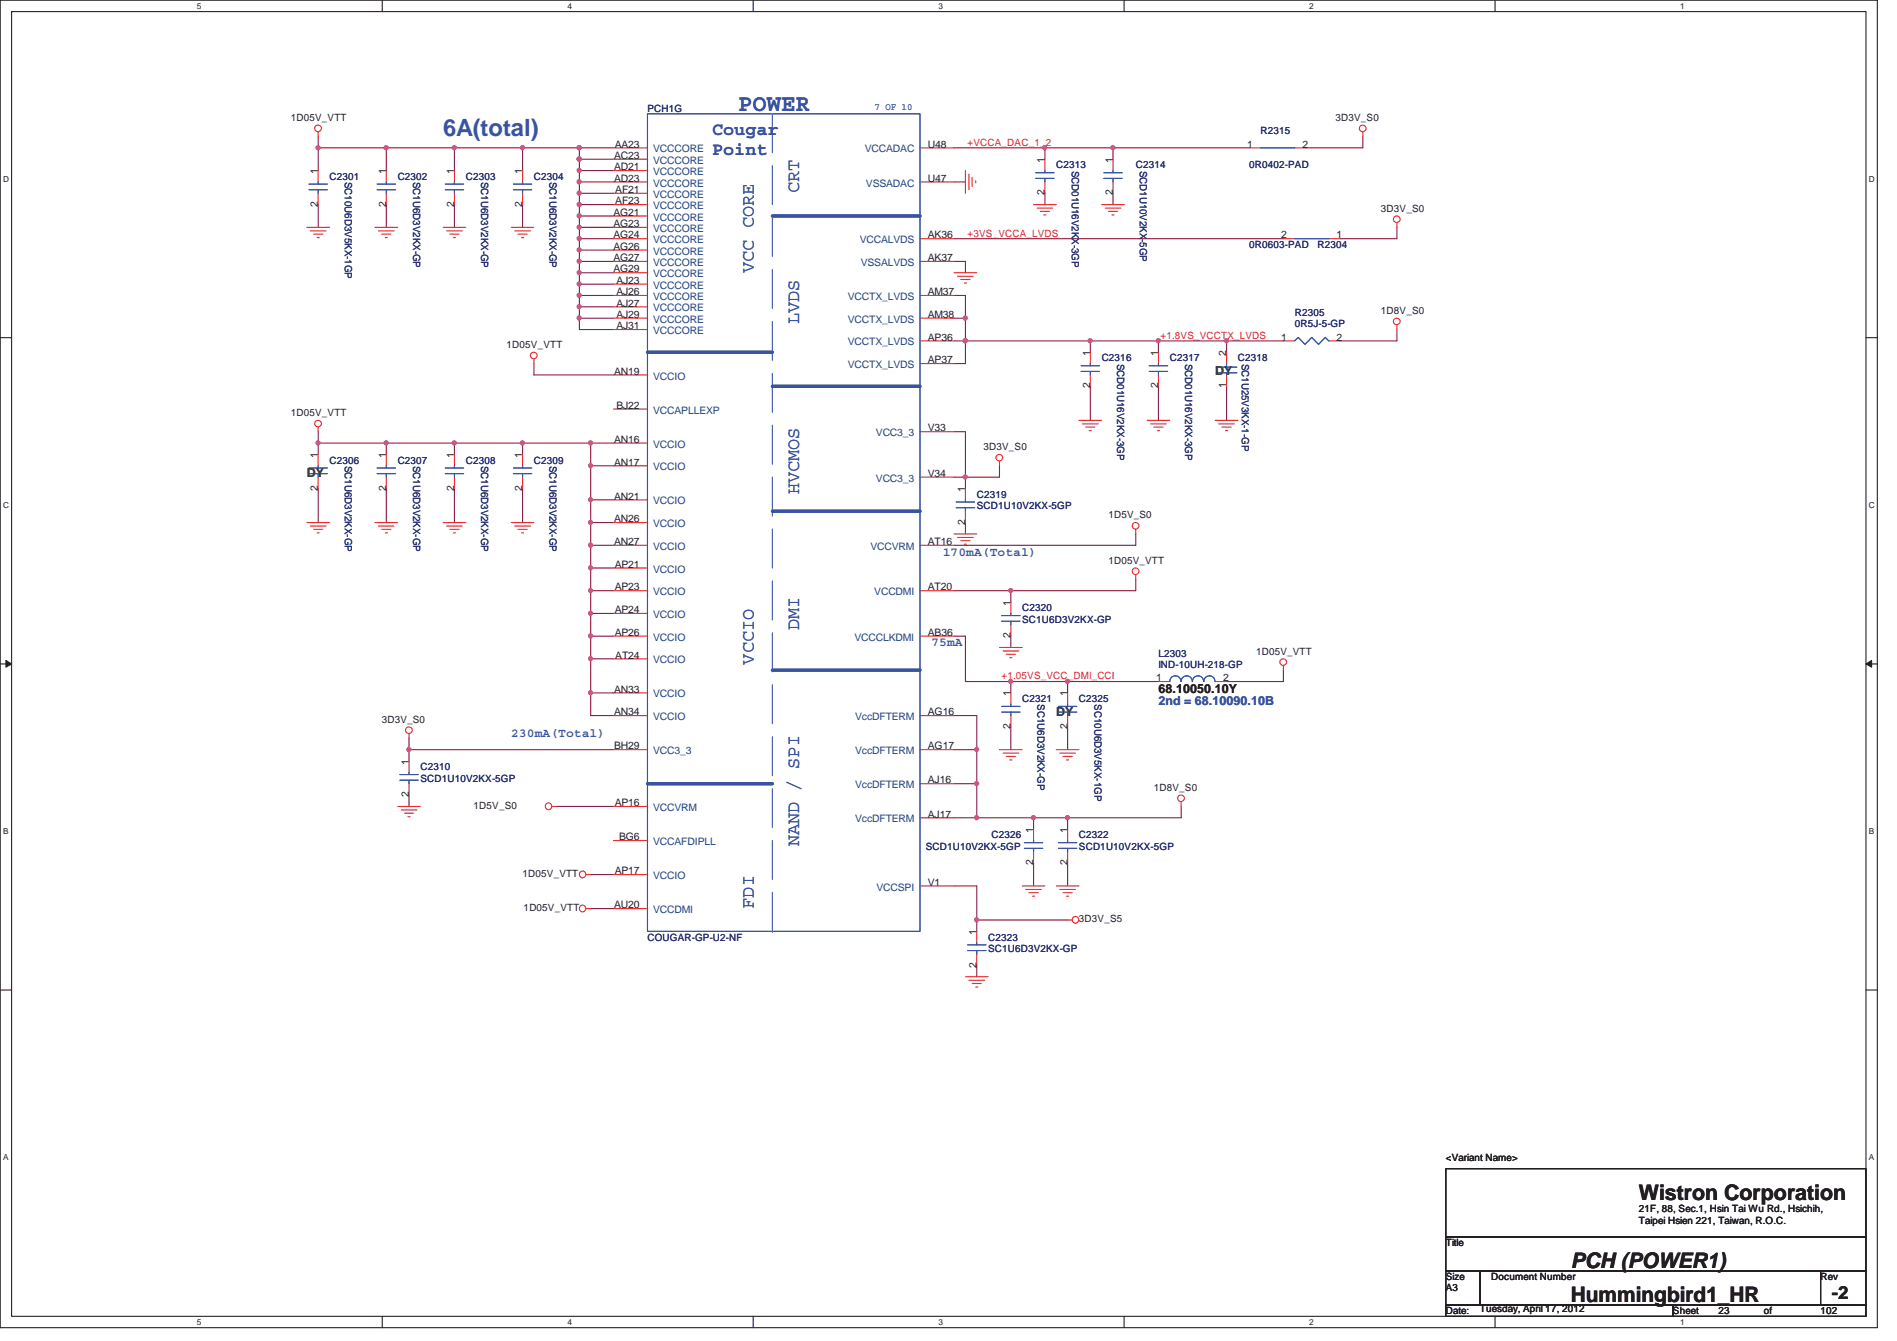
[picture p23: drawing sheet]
<svg xmlns="http://www.w3.org/2000/svg" width="297mm" height="210mm" viewBox="0 0 297 210" stroke-linecap="round" stroke-linejoin="round" font-family="sans-serif">
<defs><g id="words">
<g font-size="3.7" fill="#3953a4">
<text x="115.6" y="17.4">POWER</text>
<text x="69.4" y="21.3">6A(total)</text>
</g>
<g font-size="3.3" fill="#231f20">
<text x="256.6" y="187.9">Wistron Corporation</text>
<text x="246" y="203.9">Hummingbird1_HR</text>
<text x="246" y="198.5">PCH (POWER1)</text>
</g>
<g font-size="2.8" fill="#3953a4">
<text x="111.5" y="21.1">Cougar</text>
<text x="111.5" y="24.3">Point</text>
<text x="125.1" y="30.3" transform="rotate(-90 125.1 30.3)">CRT</text>
<text x="118" y="42.7" transform="rotate(-90 118 42.7)">VCC CORE</text>
<text x="125.1" y="50.7" transform="rotate(-90 125.1 50.7)">LVDS</text>
<text x="125.1" y="77.4" transform="rotate(-90 125.1 77.4)">HVCMOS</text>
<text x="125.1" y="98.7" transform="rotate(-90 125.1 98.7)">DMI</text>
<text x="118" y="104.1" transform="rotate(-90 118 104.1)">VCCIO</text>
<text x="125.1" y="132.5" transform="rotate(-90 125.1 132.5)">NAND / SPI</text>
<text x="118" y="142.3" transform="rotate(-90 118 142.3)">FDI</text>
</g>
<text font-size="2.8" fill="#231f20" x="286.8" y="203.4">-2</text>
<g font-size="1.9" fill="#098040">
<text x="190.3" y="58.8">DY</text>
<text x="48" y="74.8">DY</text>
<text x="165.4" y="112.1">DY</text>
</g>
<g font-size="1.9" fill="#3953a4">
<text x="147.6" y="87">170mA(Total)</text>
<text x="145.8" y="101.2">75mA</text>
<text x="181.4" y="110.3">2nd = 68.10090.10B</text>
<text x="80" y="115.4">230mA(Total)</text>
</g>
<text font-size="1.9" fill="#231f20" x="181.4" y="108.5">68.10050.10Y</text>
<g font-size="1.6" fill="#282973">
<text x="101.4" y="17.5">PCH1G</text>
<text x="197.4" y="21">R2315</text>
<text x="51.6" y="28.1">C2301</text>
<text x="54" y="28.5" transform="rotate(90 54 28.5)">SC10U6D3V5KX-1GP</text>
<text x="62.3" y="28.1">C2302</text>
<text x="64.7" y="28.5" transform="rotate(90 64.7 28.5)">SC1U6D3V2KX-GP</text>
<text x="72.9" y="28.1">C2303</text>
<text x="75.4" y="28.5" transform="rotate(90 75.4 28.5)">SC1U6D3V2KX-GP</text>
<text x="83.6" y="28.1">C2304</text>
<text x="86" y="28.5" transform="rotate(90 86 28.5)">SC1U6D3V2KX-GP</text>
<text x="165.4" y="26.4">C2313</text>
<text x="167.8" y="26.7" transform="rotate(90 167.8 26.7)">SCD01U16V2KX-3GP</text>
<text x="177.8" y="26.4">C2314</text>
<text x="178.5" y="26.7" transform="rotate(90 178.5 26.7)">SCD1U10V2KX-5GP</text>
<text x="195.6" y="26.4">0R0402-PAD</text>
<text x="195.6" y="38.8">0R0603-PAD</text>
<text x="206.3" y="38.8">R2304</text>
<text x="202.7" y="49.5">R2305</text>
<text x="202.7" y="51.3">0R5J-5-GP</text>
<text x="172.5" y="56.6">C2316</text>
<text x="174.9" y="56.9" transform="rotate(90 174.9 56.9)">SCD01U16V2KX-3GP</text>
<text x="183.2" y="56.6">C2317</text>
<text x="185.6" y="56.9" transform="rotate(90 185.6 56.9)">SCD01U16V2KX-3GP</text>
<text x="193.8" y="56.6">C2318</text>
<text x="194.5" y="56.9" transform="rotate(90 194.5 56.9)">SC1U25V3KX-1-GP</text>
<text x="51.6" y="72.6">C2306</text>
<text x="54" y="72.9" transform="rotate(90 54 72.9)">SC1U6D3V2KX-GP</text>
<text x="62.3" y="72.6">C2307</text>
<text x="64.7" y="72.9" transform="rotate(90 64.7 72.9)">SC1U6D3V2KX-GP</text>
<text x="72.9" y="72.6">C2308</text>
<text x="75.4" y="72.9" transform="rotate(90 75.4 72.9)">SC1U6D3V2KX-GP</text>
<text x="83.6" y="72.6">C2309</text>
<text x="86" y="72.9" transform="rotate(90 86 72.9)">SC1U6D3V2KX-GP</text>
<text x="152.9" y="77.9">C2319</text>
<text x="152.9" y="79.7">SCD1U10V2KX-5GP</text>
<text x="160.1" y="95.7">C2320</text>
<text x="160.1" y="97.5">SC1U6D3V2KX-GP</text>
<text x="181.4" y="102.8">L2303</text>
<text x="181.4" y="104.6">IND-10UH-218-GP</text>
<text x="160.1" y="109.9">C2321</text>
<text x="162.5" y="110.3" transform="rotate(90 162.5 110.3)">SC1U6D3V2KX-GP</text>
<text x="168.9" y="109.9">C2325</text>
<text x="171.4" y="110.3" transform="rotate(90 171.4 110.3)">SC10U6D3V5KX-1GP</text>
<text x="65.8" y="120.6">C2310</text>
<text x="65.8" y="122.4">SCD1U10V2KX-5GP</text>
<text x="155.3" y="131.3">C2326</text>
<text x="168.9" y="131.3">C2322</text>
<text x="144.9" y="133.1">SCD1U10V2KX-5GP</text>
<text x="168.9" y="133.1">SCD1U10V2KX-5GP</text>
<text x="101.4" y="147.3">COUGAR-GP-U2-NF</text>
<text x="154.7" y="147.3">C2323</text>
<text x="154.7" y="149.1">SC1U6D3V2KX-GP</text>
</g>
<text font-size="1.6" fill="#3953a4" x="136.9" y="17.3">7 OF 10</text>
<g font-size="1.6" fill="#231f20">
<text x="45.5" y="18.9">1D05V_VTT</text>
<text x="96.3" y="23.1">AA23</text>
<text x="145.3" y="23.1">U48</text>
<text x="195.3" y="23.1">1</text>
<text x="204" y="23.1">2</text>
<text x="209.1" y="18.9">3D3V_S0</text>
<text x="49.8" y="27.3" transform="rotate(-90 49.8 27.3)">1</text>
<text x="60.4" y="27.3" transform="rotate(-90 60.4 27.3)">1</text>
<text x="71.1" y="27.3" transform="rotate(-90 71.1 27.3)">1</text>
<text x="81.8" y="27.3" transform="rotate(-90 81.8 27.3)">1</text>
<text x="96.2" y="24.9">AC23</text>
<text x="96.2" y="26.7">AD21</text>
<text x="96.2" y="28.4">AD23</text>
<text x="145.3" y="28.4">U47</text>
<text x="163.6" y="25.5" transform="rotate(-90 163.6 25.5)">1</text>
<text x="174.2" y="25.5" transform="rotate(-90 174.2 25.5)">1</text>
<text x="49.8" y="32.4" transform="rotate(-90 49.8 32.4)">2</text>
<text x="60.4" y="32.4" transform="rotate(-90 60.4 32.4)">2</text>
<text x="71.1" y="32.4" transform="rotate(-90 71.1 32.4)">2</text>
<text x="81.8" y="32.4" transform="rotate(-90 81.8 32.4)">2</text>
<text x="96.1" y="33.8">AG21</text>
<text x="96.1" y="35.6">AG23</text>
<text x="96.3" y="30.2">AF21</text>
<text x="96.3" y="32">AF23</text>
<text x="163.6" y="30.6" transform="rotate(-90 163.6 30.6)">2</text>
<text x="174.2" y="30.6" transform="rotate(-90 174.2 30.6)">2</text>
<text x="216.2" y="33.1">3D3V_S0</text>
<text x="96.1" y="37.3">AG24</text>
<text x="96.1" y="39.1">AG26</text>
<text x="96.1" y="40.9">AG27</text>
<text x="145.3" y="37.3">AK36</text>
<text x="145.3" y="40.9">AK37</text>
<text x="200.6" y="37.3">2</text>
<text x="209.3" y="37.3">1</text>
<text x="96.1" y="42.7">AG29</text>
<text x="96.5" y="44.4">AJ23</text>
<text x="96.5" y="46.2">AJ26</text>
<text x="145.3" y="46.2">AM37</text>
<text x="96.5" y="48">AJ27</text>
<text x="96.5" y="49.8">AJ29</text>
<text x="96.5" y="51.6">AJ31</text>
<text x="145.3" y="49.8">AM38</text>
<text x="145.3" y="53.3">AP36</text>
<text x="200.6" y="53.3">1</text>
<text x="209.3" y="53.3">2</text>
<text x="216.2" y="49.1">1D8V_S0</text>
<text x="79.3" y="54.5">1D05V_VTT</text>
<text x="96.2" y="58.7">AN19</text>
<text x="145.3" y="56.9">AP37</text>
<text x="170.7" y="55.7" transform="rotate(-90 170.7 55.7)">1</text>
<text x="181.4" y="55.7" transform="rotate(-90 181.4 55.7)">1</text>
<text x="192" y="55.7" transform="rotate(-90 192 55.7)">2</text>
<text x="45.5" y="65.1">1D05V_VTT</text>
<text x="96.5" y="64">BJ22</text>
<text x="170.7" y="60.8" transform="rotate(-90 170.7 60.8)">2</text>
<text x="181.4" y="60.8" transform="rotate(-90 181.4 60.8)">2</text>
<text x="192" y="60.8" transform="rotate(-90 192 60.8)">1</text>
<text x="49.8" y="71.7" transform="rotate(-90 49.8 71.7)">1</text>
<text x="60.4" y="71.7" transform="rotate(-90 60.4 71.7)">1</text>
<text x="71.1" y="71.7" transform="rotate(-90 71.1 71.7)">1</text>
<text x="81.8" y="71.7" transform="rotate(-90 81.8 71.7)">1</text>
<text x="96.2" y="69.3">AN16</text>
<text x="145.3" y="67.6">V33</text>
<text x="154" y="70.5">3D3V_S0</text>
<text x="49.8" y="76.8" transform="rotate(-90 49.8 76.8)">2</text>
<text x="60.4" y="76.8" transform="rotate(-90 60.4 76.8)">2</text>
<text x="71.1" y="76.8" transform="rotate(-90 71.1 76.8)">2</text>
<text x="81.8" y="76.8" transform="rotate(-90 81.8 76.8)">2</text>
<text x="96.2" y="72.9">AN17</text>
<text x="145.3" y="74.7">V34</text>
<text x="151.1" y="77" transform="rotate(-90 151.1 77)">1</text>
<text x="96.2" y="78.2">AN21</text>
<text x="96.2" y="81.8">AN26</text>
<text x="151.1" y="82.2" transform="rotate(-90 151.1 82.2)">2</text>
<text x="173.6" y="81.1">1D5V_S0</text>
<text x="96.2" y="85.3">AN27</text>
<text x="96.3" y="88.9">AP21</text>
<text x="145.3" y="85.3">AT16</text>
<text x="173.6" y="88.3">1D05V_VTT</text>
<text x="96.3" y="92.5">AP23</text>
<text x="145.3" y="92.5">AT20</text>
<text x="158.2" y="94.8" transform="rotate(-90 158.2 94.8)">1</text>
<text x="96.3" y="99.6">AP26</text>
<text x="96.3" y="96">AP24</text>
<text x="145.3" y="99.6">AB36</text>
<text x="158.2" y="99.9" transform="rotate(-90 158.2 99.9)">2</text>
<text x="96.3" y="103.1">AT24</text>
<text x="181.1" y="106.7">1</text>
<text x="191.5" y="106.7">2</text>
<text x="196.7" y="102.5">1D05V_VTT</text>
<text x="59.8" y="113.2">3D3V_S0</text>
<text x="96.2" y="108.5">AN33</text>
<text x="96.2" y="112">AN34</text>
<text x="145.3" y="112">AG16</text>
<text x="158.2" y="109" transform="rotate(-90 158.2 109)">1</text>
<text x="167.1" y="109" transform="rotate(-90 167.1 109)">1</text>
<text x="64" y="119.7" transform="rotate(-90 64 119.7)">1</text>
<text x="96.2" y="117.3">BH29</text>
<text x="145.3" y="117.3">AG17</text>
<text x="158.2" y="114.2" transform="rotate(-90 158.2 114.2)">2</text>
<text x="167.1" y="114.2" transform="rotate(-90 167.1 114.2)">2</text>
<text x="64" y="124.8" transform="rotate(-90 64 124.8)">2</text>
<text x="145.3" y="122.7">AJ16</text>
<text x="180.7" y="123.8">1D8V_S0</text>
<text x="74.2" y="126.7">1D5V_S0</text>
<text x="96.3" y="126.2">AP16</text>
<text x="96.9" y="131.6">BG6</text>
<text x="145.3" y="128">AJ17</text>
<text x="161.8" y="130.4" transform="rotate(-90 161.8 130.4)">1</text>
<text x="167.1" y="130.4" transform="rotate(-90 167.1 130.4)">1</text>
<text x="81.8" y="137.3">1D05V_VTT</text>
<text x="96.3" y="136.9">AP17</text>
<text x="161.8" y="135.5" transform="rotate(-90 161.8 135.5)">2</text>
<text x="167.1" y="135.5" transform="rotate(-90 167.1 135.5)">2</text>
<text x="82" y="142.7">1D05V_VTT</text>
<text x="96.2" y="142.2">AU20</text>
<text x="145.3" y="138.7">V1</text>
<text x="152.9" y="146.4" transform="rotate(-90 152.9 146.4)">1</text>
<text x="168.9" y="144.4">3D3V_S5</text>
<text x="152.9" y="151.5" transform="rotate(-90 152.9 151.5)">2</text>
<text x="226.4" y="181.8">&lt;Variant Name&gt;</text>
<text x="256.6" y="189.8">21F, 88, Sec.1, Hsin Tai Wu Rd., Hsichih,</text>
<text x="256.6" y="191.6">Taipei Hsien 221, Taiwan, R.O.C.</text>
<text x="226.4" y="195.1">Title</text>
<text x="226.4" y="200.4">Size</text>
<text x="226.4" y="202.2">A3</text>
<text x="233.5" y="200.4">Document Number</text>
<text x="285.1" y="200.4">Rev</text>
<text x="226.4" y="205.8">Date:</text>
<text x="231.7" y="205.4">Tuesday, April 17, 2012</text>
<text x="262" y="205.8">Sheet</text>
<text x="269.1" y="205.8">23</text>
<text x="276.2" y="205.8">of</text>
<text x="285.1" y="205.8">102</text>
</g>
<g font-size="1.6" fill="#1d437e">
<text x="102.3" y="23.9">VCCCORE</text>
<text x="135.4" y="23.9">VCCADAC</text>
<text x="102.3" y="25.7">VCCCORE</text>
<text x="102.3" y="27.4">VCCCORE</text>
<text x="102.3" y="29.2">VCCCORE</text>
<text x="135.6" y="29.2">VSSADAC</text>
<text x="102.3" y="31">VCCCORE</text>
<text x="102.3" y="32.8">VCCCORE</text>
<text x="102.3" y="34.5">VCCCORE</text>
<text x="102.3" y="36.3">VCCCORE</text>
<text x="102.3" y="38.1">VCCCORE</text>
<text x="102.3" y="39.9">VCCCORE</text>
<text x="102.3" y="41.7">VCCCORE</text>
<text x="134.6" y="38.1">VCCALVDS</text>
<text x="134.8" y="41.7">VSSALVDS</text>
<text x="102.3" y="43.4">VCCCORE</text>
<text x="102.3" y="45.2">VCCCORE</text>
<text x="102.3" y="47">VCCCORE</text>
<text x="132.8" y="47">VCCTX_LVDS</text>
<text x="102.3" y="48.8">VCCCORE</text>
<text x="102.3" y="50.5">VCCCORE</text>
<text x="102.3" y="52.3">VCCCORE</text>
<text x="132.8" y="50.5">VCCTX_LVDS</text>
<text x="102.3" y="59.4">VCCIO</text>
<text x="132.8" y="57.7">VCCTX_LVDS</text>
<text x="132.8" y="54.1">VCCTX_LVDS</text>
<text x="102.3" y="64.8">VCCAPLLEXP</text>
<text x="102.3" y="70.1">VCCIO</text>
<text x="137.2" y="68.3">VCC3_3</text>
<text x="102.3" y="73.7">VCCIO</text>
<text x="137.2" y="75.4">VCC3_3</text>
<text x="102.3" y="79">VCCIO</text>
<text x="102.3" y="82.5">VCCIO</text>
<text x="102.3" y="86.1">VCCIO</text>
<text x="102.3" y="89.7">VCCIO</text>
<text x="136.3" y="86.1">VCCVRM</text>
<text x="102.3" y="93.2">VCCIO</text>
<text x="136.9" y="93.2">VCCDMI</text>
<text x="102.3" y="100.3">VCCIO</text>
<text x="102.3" y="96.8">VCCIO</text>
<text x="133.8" y="100.3">VCCCLKDMI</text>
<text x="102.3" y="103.9">VCCIO</text>
<text x="102.3" y="109.2">VCCIO</text>
<text x="102.3" y="112.8">VCCIO</text>
<text x="133.9" y="112.8">VccDFTERM</text>
<text x="102.3" y="118.1">VCC3_3</text>
<text x="133.9" y="118.1">VccDFTERM</text>
<text x="133.9" y="123.4">VccDFTERM</text>
<text x="102.3" y="127">VCCVRM</text>
<text x="133.9" y="128.8">VccDFTERM</text>
<text x="102.3" y="132.3">VCCAFDIPLL</text>
<text x="102.3" y="137.7">VCCIO</text>
<text x="102.3" y="143">VCCDMI</text>
<text x="137.2" y="139.4">VCCSPI</text>
</g>
<g font-size="1.6" fill="#ed2024">
<text x="151.5" y="22.8">+VCCA_DAC_1_2</text>
<text x="151.5" y="37">+3VS_VCCA_LVDS</text>
<text x="181.7" y="53">+1.8VS_VCCTX_LVDS</text>
<text x="156.8" y="106.4">+1.05VS_VCC_DMI_CCI</text>
</g>
<g font-size="1.3" fill="#231f20">
<text x="30.8" y="1.4">5</text>
<text x="88.9" y="1.4">4</text>
<text x="146.9" y="1.4">3</text>
<text x="205" y="1.4">2</text>
<text x="263.1" y="1.4">1</text>
<text x=".5" y="28.5">D</text>
<text x="292.6" y="28.5">D</text>
<text x=".5" y="79.5">C</text>
<text x="292.6" y="79.5">C</text>
<text x=".5" y="130.6">B</text>
<text x="292.6" y="130.6">B</text>
<text x=".5" y="181.7">A</text>
<text x="292.6" y="181.7">A</text>
<text x="30.8" y="207.4">5</text>
<text x="88.9" y="207.4">4</text>
<text x="146.9" y="207.4">3</text>
<text x="205" y="207.4">2</text>
<text x="263.1" y="207.4">1</text>
</g>
</g></defs>
<path d="M0 0h294v207.9h-294zM1.8 1.8h290.4v204.3h-290.4z" fill="none" stroke="#231f20" stroke-width=".17"/>
<g fill="#fff">
<path d="M30.8 .2h.7v1.4h-.7z"/>
<path d="M30.8 206.3h.7v1.4h-.7z"/>
</g>
<path d="M59.9 0v1.8M59.9 206.1v1.8" fill="none" stroke="#231f20" stroke-width=".17"/>
<g fill="#fff">
<path d="M88.9 .2h.6v1.4h-.6z"/>
<path d="M88.9 206.3h.6v1.4h-.6z"/>
</g>
<path d="M117.9 0v1.8M117.9 206.1v1.8" fill="none" stroke="#231f20" stroke-width=".17"/>
<g fill="#fff">
<path d="M146.9 .2h.7v1.4h-.7z"/>
<path d="M146.9 206.3h.7v1.4h-.7z"/>
</g>
<path d="M176 0v1.8M176 206.1v1.8" fill="none" stroke="#231f20" stroke-width=".17"/>
<g fill="#fff">
<path d="M205 .2h.7v1.4h-.7z"/>
<path d="M205 206.3h.7v1.4h-.7z"/>
</g>
<path d="M234.1 0v1.8M234.1 206.1v1.8" fill="none" stroke="#231f20" stroke-width=".17"/>
<g fill="#fff">
<path d="M263.1 .2h.7v1.4h-.7z"/>
<path d="M263.1 206.3h.7v1.4h-.7z"/>
<path d="M.5 27.3h.9v1.4h-.9z"/>
<path d="M292.6 27.3h.9v1.4h-.9z"/>
<path d="M.5 78.4h.9v1.4h-.9z"/>
<path d="M292.6 78.4h.9v1.4h-.9z"/>
</g>
<path d="M0 52.9h1.8M292.2 52.9h1.8" fill="none" stroke="#231f20" stroke-width=".17"/>
<g fill="#fff">
<path d="M.5 129.5h.8v1.4h-.8z"/>
<path d="M292.6 129.5h.9v1.4h-.9z"/>
</g>
<path d="M0 104h1.8M292.2 104h1.8" fill="none" stroke="#231f20" stroke-width=".17"/>
<path d="M.9 103.4l.9 .6-.9 .5z" fill="#231f20"/>
<path d="M.9 103.4l.9 .6-.9 .5z" fill="none" stroke="#231f20" stroke-width=".16"/>
<path d="M292.2 104l.9-.6v1.1z" fill="#231f20"/>
<path d="M292.2 104l.9-.6v1.1z" fill="none" stroke="#231f20" stroke-width=".16"/>
<g fill="#fff">
<path d="M.5 180.5h.8v1.4h-.8z"/>
<path d="M292.6 180.5h.9v1.4h-.9z"/>
</g>
<path d="M0 155h1.8M292.2 155h1.8" fill="none" stroke="#231f20" stroke-width=".17"/>
<path d="M163.6 23.2h10.7M90.7 49.8v1.8h5.4M151.2 46.3v3.5M149.4 122.7h3.5" fill="none" stroke="#7f1442" stroke-width=".17"/>
<circle cx="174.3" cy="23.1" r=".32" fill="#b9529f"/>
<circle cx="174.3" cy="23.1" r=".32" fill="none" stroke="#b9529f" stroke-width=".17"/>
<circle cx="163.6" cy="23.1" r=".32" fill="#b9529f"/>
<circle cx="163.6" cy="23.1" r=".32" fill="none" stroke="#b9529f" stroke-width=".17"/>
<path d="M151.2 40.9v1.8M152.9 117.4v5.3" fill="none" stroke="#7f1442" stroke-width=".17"/>
<circle cx="152.9" cy="117.4" r=".32" fill="#b9529f"/>
<circle cx="152.9" cy="117.4" r=".32" fill="none" stroke="#b9529f" stroke-width=".17"/>
<path d="M163.6 23.2v1.7M149.4 46.3h1.8M149.4 56.9h1.8M151.2 53.4h30.2M192.1 53.4h8.9M149.4 67.6h1.8M167.2 135.2v3.5" fill="none" stroke="#7f1442" stroke-width=".17"/>
<circle cx="192" cy="53.4" r=".32" fill="#b9529f"/>
<circle cx="192" cy="53.4" r=".32" fill="none" stroke="#b9529f" stroke-width=".17"/>
<path d="M192.1 53.4h-10.7v1.8" fill="none" stroke="#7f1442" stroke-width=".17"/>
<circle cx="181.4" cy="53.4" r=".32" fill="#b9529f"/>
<circle cx="181.4" cy="53.4" r=".32" fill="none" stroke="#b9529f" stroke-width=".17"/>
<path d="M170.7 53.4v1.8M192.1 53.4v1.8M209.8 53.4h8.9M170.7 60.5v5.3M181.4 60.5v5.3M192.1 60.5v5.3" fill="none" stroke="#7f1442" stroke-width=".17"/>
<circle cx="170.7" cy="53.4" r=".32" fill="#b9529f"/>
<circle cx="170.7" cy="53.4" r=".32" fill="none" stroke="#b9529f" stroke-width=".17"/>
<path d="M60.5 23.2h10.7v3.5M71.2 32v3.6M149.4 53.4h1.8M218.7 51.6v1.8M149.4 128.1h3.5" fill="none" stroke="#7f1442" stroke-width=".17"/>
<circle cx="60.5" cy="23.1" r=".32" fill="#b9529f"/>
<circle cx="60.5" cy="23.1" r=".32" fill="none" stroke="#b9529f" stroke-width=".17"/>
<path d="M151.2 106.7h7.1v1.8M158.3 113.8v3.6M167.2 106.7h14.2M192.1 106.7h8.9" fill="none" stroke="#7f1442" stroke-width=".17"/>
<circle cx="167.1" cy="106.7" r=".32" fill="#b9529f"/>
<circle cx="167.1" cy="106.7" r=".32" fill="none" stroke="#b9529f" stroke-width=".17"/>
<path d="M156.5 74.7h-5.3v1.8M149.4 92.5h8.9M201 104.9v1.8" fill="none" stroke="#7f1442" stroke-width=".17"/>
<circle cx="151.1" cy="74.7" r=".32" fill="#b9529f"/>
<circle cx="151.1" cy="74.7" r=".32" fill="none" stroke="#b9529f" stroke-width=".17"/>
<path d="M163.6 30.3v1.7M174.3 23.2h21.3M174.3 30.3v1.7M151.2 53.4v3.5M152.9 151.2v1.7M152.9 144.1v1.7" fill="none" stroke="#7f1442" stroke-width=".17"/>
<circle cx="151.1" cy="53.4" r=".32" fill="#b9529f"/>
<circle cx="151.1" cy="53.4" r=".32" fill="none" stroke="#b9529f" stroke-width=".17"/>
<path d="M149.4 23.2h14.2M174.3 23.2v1.7M149.4 40.9h1.8M149.4 49.8h1.8v3.6M149.4 85.4h28.4M149.4 112.1h3.5M152.9 138.7v5.4" fill="none" stroke="#7f1442" stroke-width=".17"/>
<circle cx="151.1" cy="53.4" r=".32" fill="#b9529f"/>
<circle cx="151.1" cy="53.4" r=".32" fill="none" stroke="#b9529f" stroke-width=".17"/>
<circle cx="151.1" cy="49.8" r=".32" fill="#b9529f"/>
<circle cx="151.1" cy="49.8" r=".32" fill="none" stroke="#b9529f" stroke-width=".17"/>
<path d="M161.8 128.1h5.4" fill="none" stroke="#7f1442" stroke-width=".17"/>
<circle cx="167.1" cy="128" r=".32" fill="#b9529f"/>
<circle cx="167.1" cy="128" r=".32" fill="none" stroke="#b9529f" stroke-width=".17"/>
<path d="M71.2 23.2h10.6v3.5M81.8 32v3.6M92.5 136.9h3.6M185 126.3v1.8h-17.8" fill="none" stroke="#7f1442" stroke-width=".17"/>
<circle cx="71.1" cy="23.1" r=".32" fill="#b9529f"/>
<circle cx="71.1" cy="23.1" r=".32" fill="none" stroke="#b9529f" stroke-width=".17"/>
<path d="M149.4 37.4h51.6M213.4 21.4v1.8h-8.9M156.5 72.9v1.8M149.4 99.6h1.8v7.1M149.4 117.4h3.5M152.9 122.7v5.4" fill="none" stroke="#7f1442" stroke-width=".17"/>
<circle cx="152.9" cy="122.7" r=".32" fill="#b9529f"/>
<circle cx="152.9" cy="122.7" r=".32" fill="none" stroke="#b9529f" stroke-width=".17"/>
<path d="M90.7 49.8h5.4M177.8 83.6v1.8" fill="none" stroke="#7f1442" stroke-width=".17"/>
<circle cx="90.7" cy="49.8" r=".32" fill="#b9529f"/>
<circle cx="90.7" cy="49.8" r=".32" fill="none" stroke="#b9529f" stroke-width=".17"/>
<path d="M49.8 32v3.6M60.5 32v3.6M96.1 37.4h-5.4v1.8M90.7 48v1.8" fill="none" stroke="#7f1442" stroke-width=".17"/>
<circle cx="90.7" cy="37.4" r=".32" fill="#b9529f"/>
<circle cx="90.7" cy="37.4" r=".32" fill="none" stroke="#b9529f" stroke-width=".17"/>
<path d="M96.1 88.9h-3.6v3.6" fill="none" stroke="#7f1442" stroke-width=".17"/>
<circle cx="92.5" cy="88.9" r=".32" fill="#b9529f"/>
<circle cx="92.5" cy="88.9" r=".32" fill="none" stroke="#b9529f" stroke-width=".17"/>
<path d="M90.7 23.2v1.7" fill="none" stroke="#7f1442" stroke-width=".17"/>
<circle cx="90.7" cy="24.9" r=".32" fill="#b9529f"/>
<circle cx="90.7" cy="24.9" r=".32" fill="none" stroke="#b9529f" stroke-width=".17"/>
<path d="M96.1 35.6h-5.4v1.8" fill="none" stroke="#7f1442" stroke-width=".17"/>
<circle cx="90.7" cy="35.6" r=".32" fill="#b9529f"/>
<circle cx="90.7" cy="35.6" r=".32" fill="none" stroke="#b9529f" stroke-width=".17"/>
<path d="M49.8 69.4h10.7v1.8" fill="none" stroke="#7f1442" stroke-width=".17"/>
<circle cx="49.8" cy="69.4" r=".32" fill="#b9529f"/>
<circle cx="49.8" cy="69.4" r=".32" fill="none" stroke="#b9529f" stroke-width=".17"/>
<path d="M96.1 103.2h-3.6v5.3" fill="none" stroke="#7f1442" stroke-width=".17"/>
<circle cx="92.5" cy="103.1" r=".32" fill="#b9529f"/>
<circle cx="92.5" cy="103.1" r=".32" fill="none" stroke="#b9529f" stroke-width=".17"/>
<path d="M90.7 44.5v1.8" fill="none" stroke="#7f1442" stroke-width=".17"/>
<circle cx="90.7" cy="44.5" r=".32" fill="#b9529f"/>
<circle cx="90.7" cy="44.5" r=".32" fill="none" stroke="#b9529f" stroke-width=".17"/>
<path d="M81.8 23.2h8.9" fill="none" stroke="#7f1442" stroke-width=".17"/>
<circle cx="90.7" cy="23.1" r=".32" fill="#b9529f"/>
<circle cx="90.7" cy="23.1" r=".32" fill="none" stroke="#b9529f" stroke-width=".17"/>
<circle cx="81.8" cy="23.1" r=".32" fill="#b9529f"/>
<circle cx="81.8" cy="23.1" r=".32" fill="none" stroke="#b9529f" stroke-width=".17"/>
<path d="M218.7 35.6v1.8h-8.9M90.7 48h5.4M49.8 67.6v1.8M96.1 78.3h-3.6v3.5" fill="none" stroke="#7f1442" stroke-width=".17"/>
<circle cx="92.5" cy="78.2" r=".32" fill="#b9529f"/>
<circle cx="92.5" cy="78.2" r=".32" fill="none" stroke="#b9529f" stroke-width=".17"/>
<path d="M96.1 33.8h-5.4v1.8M64 117.4v1.8M64 124.5v1.8" fill="none" stroke="#7f1442" stroke-width=".17"/>
<circle cx="90.7" cy="33.8" r=".32" fill="#b9529f"/>
<circle cx="90.7" cy="33.8" r=".32" fill="none" stroke="#b9529f" stroke-width=".17"/>
<path d="M60.5 69.4h10.7v1.8" fill="none" stroke="#7f1442" stroke-width=".17"/>
<circle cx="60.5" cy="69.4" r=".32" fill="#b9529f"/>
<circle cx="60.5" cy="69.4" r=".32" fill="none" stroke="#b9529f" stroke-width=".17"/>
<path d="M92.5 69.4h3.6M96.1 92.5h-3.6v3.6" fill="none" stroke="#7f1442" stroke-width=".17"/>
<circle cx="92.5" cy="92.5" r=".32" fill="#b9529f"/>
<circle cx="92.5" cy="92.5" r=".32" fill="none" stroke="#b9529f" stroke-width=".17"/>
<path d="M49.8 23.2h10.7M83.6 58.7h12.5" fill="none" stroke="#7f1442" stroke-width=".17"/>
<circle cx="49.8" cy="23.1" r=".32" fill="#b9529f"/>
<circle cx="49.8" cy="23.1" r=".32" fill="none" stroke="#b9529f" stroke-width=".17"/>
<path d="M90.7 46.3h5.4" fill="none" stroke="#7f1442" stroke-width=".17"/>
<circle cx="90.7" cy="46.2" r=".32" fill="#b9529f"/>
<circle cx="90.7" cy="46.2" r=".32" fill="none" stroke="#b9529f" stroke-width=".17"/>
<path d="M90.7 46.3v1.7" fill="none" stroke="#7f1442" stroke-width=".17"/>
<circle cx="90.7" cy="48" r=".32" fill="#b9529f"/>
<circle cx="90.7" cy="48" r=".32" fill="none" stroke="#b9529f" stroke-width=".17"/>
<path d="M96.1 32h-5.4v1.8" fill="none" stroke="#7f1442" stroke-width=".17"/>
<circle cx="90.7" cy="32" r=".32" fill="#b9529f"/>
<circle cx="90.7" cy="32" r=".32" fill="none" stroke="#b9529f" stroke-width=".17"/>
<path d="M49.8 21.4v1.8M83.6 56.9v1.8M90.7 44.5h5.4M49.8 76.5v5.3M81.8 69.4v1.8M96.1 81.8h-3.6v3.6M64 115.6v1.8" fill="none" stroke="#7f1442" stroke-width=".17"/>
<circle cx="92.5" cy="81.8" r=".32" fill="#b9529f"/>
<circle cx="92.5" cy="81.8" r=".32" fill="none" stroke="#b9529f" stroke-width=".17"/>
<path d="M96.1 30.3h-5.4v1.7" fill="none" stroke="#7f1442" stroke-width=".17"/>
<circle cx="90.7" cy="30.2" r=".32" fill="#b9529f"/>
<circle cx="90.7" cy="30.2" r=".32" fill="none" stroke="#b9529f" stroke-width=".17"/>
<path d="M96.1 108.5h-3.6v3.6" fill="none" stroke="#7f1442" stroke-width=".17"/>
<circle cx="92.5" cy="108.5" r=".32" fill="#b9529f"/>
<circle cx="92.5" cy="108.5" r=".32" fill="none" stroke="#b9529f" stroke-width=".17"/>
<path d="M92.5 69.4v3.5" fill="none" stroke="#7f1442" stroke-width=".17"/>
<circle cx="92.5" cy="69.4" r=".32" fill="#b9529f"/>
<circle cx="92.5" cy="69.4" r=".32" fill="none" stroke="#b9529f" stroke-width=".17"/>
<path d="M49.8 69.4v1.8M81.8 76.5v5.3M96.1 96.1h-3.6v3.5" fill="none" stroke="#7f1442" stroke-width=".17"/>
<circle cx="92.5" cy="96" r=".32" fill="#b9529f"/>
<circle cx="92.5" cy="96" r=".32" fill="none" stroke="#b9529f" stroke-width=".17"/>
<path d="M96.1 42.7h-5.4v1.8" fill="none" stroke="#7f1442" stroke-width=".17"/>
<circle cx="90.7" cy="42.7" r=".32" fill="#b9529f"/>
<circle cx="90.7" cy="42.7" r=".32" fill="none" stroke="#b9529f" stroke-width=".17"/>
<path d="M96.1 28.5h-5.4v1.8" fill="none" stroke="#7f1442" stroke-width=".17"/>
<circle cx="90.7" cy="28.5" r=".32" fill="#b9529f"/>
<circle cx="90.7" cy="28.5" r=".32" fill="none" stroke="#b9529f" stroke-width=".17"/>
<path d="M71.2 69.4h10.6" fill="none" stroke="#7f1442" stroke-width=".17"/>
<circle cx="71.1" cy="69.4" r=".32" fill="#b9529f"/>
<circle cx="71.1" cy="69.4" r=".32" fill="none" stroke="#b9529f" stroke-width=".17"/>
<path d="M81.8 69.4h10.7M92.5 112.1h3.6" fill="none" stroke="#7f1442" stroke-width=".17"/>
<circle cx="81.8" cy="69.4" r=".32" fill="#b9529f"/>
<circle cx="81.8" cy="69.4" r=".32" fill="none" stroke="#b9529f" stroke-width=".17"/>
<path d="M90.7 23.2h5.4M60.5 76.5v5.3" fill="none" stroke="#7f1442" stroke-width=".17"/>
<circle cx="90.7" cy="23.1" r=".32" fill="#b9529f"/>
<circle cx="90.7" cy="23.1" r=".32" fill="none" stroke="#b9529f" stroke-width=".17"/>
<path d="M96.1 40.9h-5.4v1.8" fill="none" stroke="#7f1442" stroke-width=".17"/>
<circle cx="90.7" cy="40.9" r=".32" fill="#b9529f"/>
<circle cx="90.7" cy="40.9" r=".32" fill="none" stroke="#b9529f" stroke-width=".17"/>
<path d="M96.1 26.7h-5.4v1.8" fill="none" stroke="#7f1442" stroke-width=".17"/>
<circle cx="90.7" cy="26.7" r=".32" fill="#b9529f"/>
<circle cx="90.7" cy="26.7" r=".32" fill="none" stroke="#b9529f" stroke-width=".17"/>
<path d="M96.1 85.4h-3.6v3.5" fill="none" stroke="#7f1442" stroke-width=".17"/>
<circle cx="92.5" cy="85.4" r=".32" fill="#b9529f"/>
<circle cx="92.5" cy="85.4" r=".32" fill="none" stroke="#b9529f" stroke-width=".17"/>
<path d="M49.8 23.2v3.5M60.5 23.2v3.5M96.1 72.9h-3.6v5.4" fill="none" stroke="#7f1442" stroke-width=".17"/>
<circle cx="92.5" cy="72.9" r=".32" fill="#b9529f"/>
<circle cx="92.5" cy="72.9" r=".32" fill="none" stroke="#b9529f" stroke-width=".17"/>
<path d="M71.2 76.5v5.3M96.1 99.6h-3.6v3.6" fill="none" stroke="#7f1442" stroke-width=".17"/>
<circle cx="92.5" cy="99.6" r=".32" fill="#b9529f"/>
<circle cx="92.5" cy="99.6" r=".32" fill="none" stroke="#b9529f" stroke-width=".17"/>
<path d="M96.1 39.2h-5.4v1.7" fill="none" stroke="#7f1442" stroke-width=".17"/>
<circle cx="90.7" cy="39.1" r=".32" fill="#b9529f"/>
<circle cx="90.7" cy="39.1" r=".32" fill="none" stroke="#b9529f" stroke-width=".17"/>
<path d="M90.7 24.9h5.4" fill="none" stroke="#7f1442" stroke-width=".17"/>
<circle cx="90.7" cy="24.9" r=".32" fill="#b9529f"/>
<circle cx="90.7" cy="24.9" r=".32" fill="none" stroke="#b9529f" stroke-width=".17"/>
<path d="M90.7 24.9v1.8" fill="none" stroke="#7f1442" stroke-width=".17"/>
<circle cx="90.7" cy="24.9" r=".32" fill="#b9529f"/>
<circle cx="90.7" cy="24.9" r=".32" fill="none" stroke="#b9529f" stroke-width=".17"/>
<path d="M149.4 28.5h1.8M158.3 99.6v1.8M177.8 92.5h-19.5v1.8" fill="none" stroke="#7f1442" stroke-width=".17"/>
<circle cx="158.3" cy="92.5" r=".32" fill="#b9529f"/>
<circle cx="158.3" cy="92.5" r=".32" fill="none" stroke="#b9529f" stroke-width=".17"/>
<path d="M177.8 90.7v1.8M152.9 112.1v5.3M158.3 106.7h8.9M149.4 138.7h3.5M167.2 128.1v1.7" fill="none" stroke="#7f1442" stroke-width=".17"/>
<circle cx="158.3" cy="106.7" r=".32" fill="#b9529f"/>
<circle cx="158.3" cy="106.7" r=".32" fill="none" stroke="#b9529f" stroke-width=".17"/>
<path d="M167.2 113.8v3.6M167.2 106.7v1.8M161.8 135.2v3.5M161.8 128.1v1.7" fill="none" stroke="#7f1442" stroke-width=".17"/>
<circle cx="161.8" cy="128" r=".32" fill="#b9529f"/>
<circle cx="161.8" cy="128" r=".32" fill="none" stroke="#b9529f" stroke-width=".17"/>
<path d="M152.9 128.1h8.9" fill="none" stroke="#7f1442" stroke-width=".17"/>
<circle cx="152.9" cy="128" r=".32" fill="#b9529f"/>
<circle cx="152.9" cy="128" r=".32" fill="none" stroke="#b9529f" stroke-width=".17"/>
<path d="M87.2 126.3h8.9M92.5 142.3h3.6M152.9 144.1h14.3" fill="none" stroke="#7f1442" stroke-width=".17"/>
<circle cx="152.9" cy="144" r=".32" fill="#b9529f"/>
<circle cx="152.9" cy="144" r=".32" fill="none" stroke="#b9529f" stroke-width=".17"/>
<path d="M64 117.4h32.1" fill="none" stroke="#7f1442" stroke-width=".17"/>
<circle cx="64" cy="117.4" r=".32" fill="#b9529f"/>
<circle cx="64" cy="117.4" r=".32" fill="none" stroke="#b9529f" stroke-width=".17"/>
<path d="M151.2 67.6v7.1h-1.8M151.2 81.8v1.8" fill="none" stroke="#7f1442" stroke-width=".17"/>
<g fill="none" stroke="#ed2024" stroke-width=".17">
<path d="M48 35.6h3.6M48.6 36.1h2.5M49.1 36.7h1.4M49.7 37.2h.3M49.8 20.7v.7M49.8 26.7v1.8M49.8 30.3v1.7M58.7 35.6h3.6M59.3 36.1h2.4M59.8 36.7h1.4M60.3 37.2h.4M60.5 26.7v1.8"/>
<path d="M60.5 30.3v1.7M69.4 35.6h3.5M69.9 36.1h2.5M70.4 36.7h1.5M71 37.2h.3M71.2 26.7v1.8M71.2 30.3v1.7M80 35.6h3.6M80.6 36.1h2.5M81.1 36.7h1.4M81.7 37.2h.3M81.8 26.7v1.8"/>
<path d="M81.8 30.3v1.7M96.1 23.2h5.3M96.1 24.9h5.3M96.1 26.7h5.3M96.1 28.5h5.3M96.1 30.3h5.3M96.1 32h5.3M96.1 33.8h5.3M96.1 35.6h5.3M96.1 37.4h5.3M96.1 39.2h5.3M144.1 23.2h5.3"/>
<path d="M144.1 28.5h5.3M144.1 37.4h5.3M151.2 26.7v3.6M151.7 27.3v2.4M152.2 27.8v1.4M152.8 28.3v.4M161.8 32h3.6M162.4 32.6h2.4M162.9 33.1h1.4M163.4 33.7h.4M163.6 24.9v1.8M163.6 28.5v1.8"/>
<path d="M172.5 32h3.6M173.1 32.6h2.4M173.6 33.1h1.4M174.1 33.7h.4M174.3 24.9v1.8M174.3 28.5v1.8M195.6 23.2h1.8M201 37.4h1.7M202.7 23.2h1.8M208.1 37.4h1.7M213.4 20.7v.7M218.7 34.9v.7"/>
<path d="M83.6 56.2v.7M96.1 40.9h5.3M96.1 42.7h5.3M96.1 44.5h5.3M96.1 46.3h5.3M96.1 48h5.3M96.1 49.8h5.3M96.1 58.7h5.3M96.1 51.6h5.3M144.1 40.9h5.3M144.1 46.3h5.3M144.1 49.8h5.3"/>
<path d="M144.1 56.9h5.3M144.1 53.4h5.3M149.4 42.7h3.5M149.9 43.3h2.5M150.4 43.8h1.5M151 44.3h.3M170.7 55.2v1.7M170.7 58.7v1.8M181.4 55.2v1.7M181.4 58.7v1.8M192.1 55.2v1.7M192.1 58.7v1.8"/>
<path d="M201 53.4h1.7M208.1 53.4h1.7M218.7 50.9v.7M49.8 71.2v1.7M49.8 74.7v1.8M49.8 66.9v.7M60.5 71.2v1.7M60.5 74.7v1.8M71.2 71.2v1.7M71.2 74.7v1.8M81.8 71.2v1.7M81.8 74.7v1.8"/>
<path d="M96.1 78.3h5.3M96.1 69.4h5.3M96.1 72.9h5.3M96.1 64h5.3M144.1 67.6h5.3M144.1 74.7h5.3M151.2 76.5v1.8M156.5 72.2v.7M168.9 65.8h3.6M169.5 66.4h2.5M170 66.9h1.4M170.6 67.4h.3"/>
<path d="M179.6 65.8h3.6M180.2 66.4h2.4M180.7 66.9h1.4M181.2 67.4h.4M190.3 65.8h3.5M190.8 66.4h2.5M191.3 66.9h1.5M191.9 67.4h.3M48 81.8h3.6M48.6 82.4h2.5M49.1 82.9h1.4M49.7 83.4h.3"/>
<path d="M58.7 81.8h3.6M59.3 82.4h2.4M59.8 82.9h1.4M60.3 83.4h.4M69.4 81.8h3.5M69.9 82.4h2.5M70.4 82.9h1.5M71 83.4h.3M80 81.8h3.6M80.6 82.4h2.5M81.1 82.9h1.4M81.7 83.4h.3"/>
<path d="M96.1 81.8h5.3M96.1 85.4h5.3M96.1 88.9h5.3M96.1 99.6h5.3M96.1 92.5h5.3M96.1 96.1h5.3M144.1 85.4h5.3M144.1 99.6h5.3M144.1 92.5h5.3M149.4 83.6h3.5M149.9 84.2h2.5M150.4 84.7h1.5"/>
<path d="M151 85.2h.3M151.2 80v1.8M158.3 94.3v1.8M158.3 97.8v1.8M177.8 82.9v.7M177.8 90v.7M64 114.9v.7M64 119.2v1.7M96.1 103.2h5.3M96.1 117.4h5.3M96.1 112.1h5.3M96.1 108.5h5.3"/>
<path d="M144.1 117.4h5.3M144.1 112.1h5.3M156.5 117.4h3.6M156.5 101.4h3.6M157.1 117.9h2.4M157.1 101.9h2.4M157.6 118.4h1.4M157.6 102.4h1.4M158.1 119h.4M158.1 103h.4M158.3 108.5v1.8M158.3 112.1v1.7"/>
<path d="M165.4 117.4h3.5M165.9 117.9h2.5M166.5 118.4h1.4M167 119h.3M167.2 108.5v1.8M167.2 112.1v1.7M181.4 106.7h1.8M190.3 106.7h1.8M201 104.2v.7M62.3 126.3h3.5M62.8 126.8h2.5M63.3 127.3h1.5"/>
<path d="M63.9 127.9h.3M64 122.7v1.8M86.4 126.3h.8M91.8 136.9h.7M96.1 126.3h5.3M96.1 131.6h5.3M96.1 136.9h5.3M144.1 128.1h5.3M144.1 122.7h5.3M144.1 138.7h5.3M160.1 138.7h3.5M160.6 139.3h2.5"/>
<path d="M161.1 139.8h1.5M161.8 129.8v1.8M161.8 133.4v1.8M165.4 138.7h3.5M165.9 139.3h2.5M166.5 139.8h1.4M167.2 129.8v1.8M167.2 133.4v1.8M185 125.6v.7M91.8 142.3h.7M96.1 142.3h5.3M151.2 152.9h3.5"/>
<path d="M151.7 153.5h2.5M152.2 154h1.5M152.8 154.6h.3M152.9 145.8v1.8M152.9 149.4v1.8M161.7 140.3h.3M167 140.3h.3M167.2 144.1h.7"/>
<circle cx="49.8" cy="20.1" r=".52"/>
<circle cx="213.4" cy="20.1" r=".52"/>
<circle cx="218.7" cy="34.3" r=".52"/>
<circle cx="83.6" cy="55.7" r=".52"/>
<circle cx="218.7" cy="50.3" r=".52"/>
<circle cx="49.8" cy="66.3" r=".52"/>
<circle cx="156.5" cy="71.7" r=".52"/>
<circle cx="177.8" cy="82.3" r=".52"/>
<circle cx="177.8" cy="89.4" r=".52"/>
<circle cx="64" cy="114.3" r=".52"/>
<circle cx="200.9" cy="103.7" r=".52"/>
<circle cx="85.9" cy="126.3" r=".52"/>
<circle cx="91.2" cy="136.9" r=".52"/>
<circle cx="184.9" cy="125" r=".52"/>
<circle cx="91.2" cy="142.3" r=".52"/>
<circle cx="168.4" cy="144" r=".52"/>
</g>
<path d="M226.4 183h65.8v10.7h-65.8zM226.4 193.7h65.8v5.3h-65.8zM226.4 199h5.3v5.3h-5.3zM231.7 199h53.4v5.3h-53.4zM285.1 199h7.1v5.3h-7.1zM226.4 204.3h35.6v1.8h-35.6zM262 204.3h30.2v1.8h-30.2z" fill="none" stroke="#231f20" stroke-width=".17"/>
<g fill="none" stroke="#3953a4" stroke-width=".17">
<path d="M101.4 17.8h42.7v128h-42.7zM48.4 28.8h2.9M48.4 29.7h2.9M49.8 28.5v.3M49.8 29.7v.6M59.1 28.8h2.8M59.1 29.7h2.8M60.5 28.5v.3M60.5 29.7v.6M69.7 28.8h2.9M69.7 29.7h2.9M71.2 28.5v.3"/>
<path d="M71.2 29.7v.6M80.4 28.8h2.9M80.4 29.7h2.9M81.8 28.5v.3M81.8 29.7v.6M162.2 27h2.9M162.2 27.9h2.9M163.6 26.7v.3M163.6 27.9v.6M172.8 27h2.9M172.8 27.9h2.9M174.3 26.7v.3"/>
<path d="M174.3 27.9v.6M197.4 23.2h5.3M202.7 37.4h5.4M169.3 57.3h2.9M169.3 58.2h2.9M170.7 56.9v.4M170.7 58.2v.5M180 57.3h2.8M180 58.2h2.8M181.4 56.9v.4M181.4 58.2v.5M190.5 57.5h3.2"/>
<path d="M190.5 58.4h3.2M192.1 58.4v.3M192.1 56.9v.6M202.7 53.4l.6-.6 1 1.1 1.1-1.1 1.1 1.1 1-1.1 .6 .6M48.4 73.3h2.9M48.4 74.2h2.9M49.8 72.9v.4M49.8 74.2v.5M59.1 73.3h2.8M59.1 74.2h2.8M60.5 72.9v.4M60.5 74.2v.5"/>
<path d="M69.7 73.3h2.9M69.7 74.2h2.9M71.2 72.9v.4M71.2 74.2v.5M80.4 73.3h2.9M80.4 74.2h2.9M81.8 72.9v.4M81.8 74.2v.5M149.7 78.6h2.9M149.7 79.5h2.9M151.2 78.3v.3M151.2 79.5v.5"/>
<path d="M156.8 97.3h2.9M156.8 96.4h2.9M158.3 96.1v.3M158.3 97.3v.5M156.8 110.6h2.9M156.8 111.5h2.9M158.3 110.3v.3M158.3 111.5v.6M165.7 110.6h2.9M165.7 111.5h2.9M167.2 110.3v.3M167.2 111.5v.6"/>
<path d="M184.9 106.7a.87 .87 0 0 0-.9-.9 .87 .87 0 0 0-.8 .9M186.7 106.7a.87 .87 0 0 0-.9-.9 .87 .87 0 0 0-.8 .9M188.5 106.7a.87 .87 0 0 0-.9-.9 .87 .87 0 0 0-.9 .9M190.2 106.7a.87 .87 0 0 0-.8-.9 .87 .87 0 0 0-.9 .9M62.6 121.3h2.9M62.6 122.2h2.9M64 120.9v.4M64 122.2v.5M160.4 132.8h2.9M160.4 131.9h2.9M161.8 131.6v.3M161.8 132.8v.6"/>
<path d="M165.7 131.9h2.9M165.7 132.8h2.9M167.2 131.6v.3M167.2 132.8v.6M151.5 148h2.9M151.5 148.8h2.9M152.9 147.6v.4M152.9 148.8v.6"/>
</g>
<path d="M120.9 17.8v128M120.9 145.8h.1" fill="none" stroke="#fff" stroke-width=".16" stroke-dasharray="6.1 2"/>
<path d="M120.9 17.8v128M120.9 145.8h.1" fill="none" stroke="#3953a4" stroke-width=".16" stroke-dasharray="6.1 2"/>
<path d="M120.9 33.8h23.2M101.4 55.2h19.5M120.9 60.5h23.2M120.9 80h23.2M120.9 104.9h23.2M101.4 122.7h19.5" fill="none" stroke="#3953a4" stroke-width=".51"/>
<circle cx="174.3" cy="23.1" r=".32" fill="#b9529f"/>
<circle cx="174.3" cy="23.1" r=".32" fill="none" stroke="#b9529f" stroke-width=".17"/>
<circle cx="163.6" cy="23.1" r=".32" fill="#b9529f"/>
<circle cx="163.6" cy="23.1" r=".32" fill="none" stroke="#b9529f" stroke-width=".17"/>
<circle cx="152.9" cy="117.4" r=".32" fill="#b9529f"/>
<circle cx="152.9" cy="117.4" r=".32" fill="none" stroke="#b9529f" stroke-width=".17"/>
<circle cx="192" cy="53.4" r=".32" fill="#b9529f"/>
<circle cx="192" cy="53.4" r=".32" fill="none" stroke="#b9529f" stroke-width=".17"/>
<circle cx="181.4" cy="53.4" r=".32" fill="#b9529f"/>
<circle cx="181.4" cy="53.4" r=".32" fill="none" stroke="#b9529f" stroke-width=".17"/>
<circle cx="170.7" cy="53.4" r=".32" fill="#b9529f"/>
<circle cx="170.7" cy="53.4" r=".32" fill="none" stroke="#b9529f" stroke-width=".17"/>
<circle cx="60.5" cy="23.1" r=".32" fill="#b9529f"/>
<circle cx="60.5" cy="23.1" r=".32" fill="none" stroke="#b9529f" stroke-width=".17"/>
<circle cx="167.1" cy="106.7" r=".32" fill="#b9529f"/>
<circle cx="167.1" cy="106.7" r=".32" fill="none" stroke="#b9529f" stroke-width=".17"/>
<circle cx="151.1" cy="74.7" r=".32" fill="#b9529f"/>
<circle cx="151.1" cy="74.7" r=".32" fill="none" stroke="#b9529f" stroke-width=".17"/>
<circle cx="151.1" cy="53.4" r=".32" fill="#b9529f"/>
<circle cx="151.1" cy="53.4" r=".32" fill="none" stroke="#b9529f" stroke-width=".17"/>
<circle cx="151.1" cy="53.4" r=".32" fill="#b9529f"/>
<circle cx="151.1" cy="53.4" r=".32" fill="none" stroke="#b9529f" stroke-width=".17"/>
<circle cx="151.1" cy="49.8" r=".32" fill="#b9529f"/>
<circle cx="151.1" cy="49.8" r=".32" fill="none" stroke="#b9529f" stroke-width=".17"/>
<circle cx="167.1" cy="128" r=".32" fill="#b9529f"/>
<circle cx="167.1" cy="128" r=".32" fill="none" stroke="#b9529f" stroke-width=".17"/>
<circle cx="71.1" cy="23.1" r=".32" fill="#b9529f"/>
<circle cx="71.1" cy="23.1" r=".32" fill="none" stroke="#b9529f" stroke-width=".17"/>
<circle cx="152.9" cy="122.7" r=".32" fill="#b9529f"/>
<circle cx="152.9" cy="122.7" r=".32" fill="none" stroke="#b9529f" stroke-width=".17"/>
<circle cx="90.7" cy="49.8" r=".32" fill="#b9529f"/>
<circle cx="90.7" cy="49.8" r=".32" fill="none" stroke="#b9529f" stroke-width=".17"/>
<circle cx="90.7" cy="37.4" r=".32" fill="#b9529f"/>
<circle cx="90.7" cy="37.4" r=".32" fill="none" stroke="#b9529f" stroke-width=".17"/>
<circle cx="92.5" cy="88.9" r=".32" fill="#b9529f"/>
<circle cx="92.5" cy="88.9" r=".32" fill="none" stroke="#b9529f" stroke-width=".17"/>
<circle cx="90.7" cy="24.9" r=".32" fill="#b9529f"/>
<circle cx="90.7" cy="24.9" r=".32" fill="none" stroke="#b9529f" stroke-width=".17"/>
<circle cx="90.7" cy="35.6" r=".32" fill="#b9529f"/>
<circle cx="90.7" cy="35.6" r=".32" fill="none" stroke="#b9529f" stroke-width=".17"/>
<circle cx="49.8" cy="69.4" r=".32" fill="#b9529f"/>
<circle cx="49.8" cy="69.4" r=".32" fill="none" stroke="#b9529f" stroke-width=".17"/>
<circle cx="92.5" cy="103.1" r=".32" fill="#b9529f"/>
<circle cx="92.5" cy="103.1" r=".32" fill="none" stroke="#b9529f" stroke-width=".17"/>
<circle cx="90.7" cy="44.5" r=".32" fill="#b9529f"/>
<circle cx="90.7" cy="44.5" r=".32" fill="none" stroke="#b9529f" stroke-width=".17"/>
<circle cx="90.7" cy="23.1" r=".32" fill="#b9529f"/>
<circle cx="90.7" cy="23.1" r=".32" fill="none" stroke="#b9529f" stroke-width=".17"/>
<circle cx="81.8" cy="23.1" r=".32" fill="#b9529f"/>
<circle cx="81.8" cy="23.1" r=".32" fill="none" stroke="#b9529f" stroke-width=".17"/>
<circle cx="92.5" cy="78.2" r=".32" fill="#b9529f"/>
<circle cx="92.5" cy="78.2" r=".32" fill="none" stroke="#b9529f" stroke-width=".17"/>
<circle cx="90.7" cy="33.8" r=".32" fill="#b9529f"/>
<circle cx="90.7" cy="33.8" r=".32" fill="none" stroke="#b9529f" stroke-width=".17"/>
<circle cx="60.5" cy="69.4" r=".32" fill="#b9529f"/>
<circle cx="60.5" cy="69.4" r=".32" fill="none" stroke="#b9529f" stroke-width=".17"/>
<circle cx="92.5" cy="92.5" r=".32" fill="#b9529f"/>
<circle cx="92.5" cy="92.5" r=".32" fill="none" stroke="#b9529f" stroke-width=".17"/>
<circle cx="49.8" cy="23.1" r=".32" fill="#b9529f"/>
<circle cx="49.8" cy="23.1" r=".32" fill="none" stroke="#b9529f" stroke-width=".17"/>
<circle cx="90.7" cy="46.2" r=".32" fill="#b9529f"/>
<circle cx="90.7" cy="46.2" r=".32" fill="none" stroke="#b9529f" stroke-width=".17"/>
<circle cx="90.7" cy="48" r=".32" fill="#b9529f"/>
<circle cx="90.7" cy="48" r=".32" fill="none" stroke="#b9529f" stroke-width=".17"/>
<circle cx="90.7" cy="32" r=".32" fill="#b9529f"/>
<circle cx="90.7" cy="32" r=".32" fill="none" stroke="#b9529f" stroke-width=".17"/>
<circle cx="92.5" cy="81.8" r=".32" fill="#b9529f"/>
<circle cx="92.5" cy="81.8" r=".32" fill="none" stroke="#b9529f" stroke-width=".17"/>
<circle cx="90.7" cy="30.2" r=".32" fill="#b9529f"/>
<circle cx="90.7" cy="30.2" r=".32" fill="none" stroke="#b9529f" stroke-width=".17"/>
<circle cx="92.5" cy="108.5" r=".32" fill="#b9529f"/>
<circle cx="92.5" cy="108.5" r=".32" fill="none" stroke="#b9529f" stroke-width=".17"/>
<circle cx="92.5" cy="69.4" r=".32" fill="#b9529f"/>
<circle cx="92.5" cy="69.4" r=".32" fill="none" stroke="#b9529f" stroke-width=".17"/>
<circle cx="92.5" cy="96" r=".32" fill="#b9529f"/>
<circle cx="92.5" cy="96" r=".32" fill="none" stroke="#b9529f" stroke-width=".17"/>
<circle cx="90.7" cy="42.7" r=".32" fill="#b9529f"/>
<circle cx="90.7" cy="42.7" r=".32" fill="none" stroke="#b9529f" stroke-width=".17"/>
<circle cx="90.7" cy="28.5" r=".32" fill="#b9529f"/>
<circle cx="90.7" cy="28.5" r=".32" fill="none" stroke="#b9529f" stroke-width=".17"/>
<circle cx="71.1" cy="69.4" r=".32" fill="#b9529f"/>
<circle cx="71.1" cy="69.4" r=".32" fill="none" stroke="#b9529f" stroke-width=".17"/>
<circle cx="81.8" cy="69.4" r=".32" fill="#b9529f"/>
<circle cx="81.8" cy="69.4" r=".32" fill="none" stroke="#b9529f" stroke-width=".17"/>
<circle cx="90.7" cy="23.1" r=".32" fill="#b9529f"/>
<circle cx="90.7" cy="23.1" r=".32" fill="none" stroke="#b9529f" stroke-width=".17"/>
<circle cx="90.7" cy="40.9" r=".32" fill="#b9529f"/>
<circle cx="90.7" cy="40.9" r=".32" fill="none" stroke="#b9529f" stroke-width=".17"/>
<circle cx="90.7" cy="26.7" r=".32" fill="#b9529f"/>
<circle cx="90.7" cy="26.7" r=".32" fill="none" stroke="#b9529f" stroke-width=".17"/>
<circle cx="92.5" cy="85.4" r=".32" fill="#b9529f"/>
<circle cx="92.5" cy="85.4" r=".32" fill="none" stroke="#b9529f" stroke-width=".17"/>
<circle cx="92.5" cy="72.9" r=".32" fill="#b9529f"/>
<circle cx="92.5" cy="72.9" r=".32" fill="none" stroke="#b9529f" stroke-width=".17"/>
<circle cx="92.5" cy="99.6" r=".32" fill="#b9529f"/>
<circle cx="92.5" cy="99.6" r=".32" fill="none" stroke="#b9529f" stroke-width=".17"/>
<circle cx="90.7" cy="39.1" r=".32" fill="#b9529f"/>
<circle cx="90.7" cy="39.1" r=".32" fill="none" stroke="#b9529f" stroke-width=".17"/>
<circle cx="90.7" cy="24.9" r=".32" fill="#b9529f"/>
<circle cx="90.7" cy="24.9" r=".32" fill="none" stroke="#b9529f" stroke-width=".17"/>
<circle cx="90.7" cy="24.9" r=".32" fill="#b9529f"/>
<circle cx="90.7" cy="24.9" r=".32" fill="none" stroke="#b9529f" stroke-width=".17"/>
<circle cx="158.3" cy="92.5" r=".32" fill="#b9529f"/>
<circle cx="158.3" cy="92.5" r=".32" fill="none" stroke="#b9529f" stroke-width=".17"/>
<circle cx="158.3" cy="106.7" r=".32" fill="#b9529f"/>
<circle cx="158.3" cy="106.7" r=".32" fill="none" stroke="#b9529f" stroke-width=".17"/>
<circle cx="161.8" cy="128" r=".32" fill="#b9529f"/>
<circle cx="161.8" cy="128" r=".32" fill="none" stroke="#b9529f" stroke-width=".17"/>
<circle cx="152.9" cy="128" r=".32" fill="#b9529f"/>
<circle cx="152.9" cy="128" r=".32" fill="none" stroke="#b9529f" stroke-width=".17"/>
<circle cx="152.9" cy="144" r=".32" fill="#b9529f"/>
<circle cx="152.9" cy="144" r=".32" fill="none" stroke="#b9529f" stroke-width=".17"/>
<circle cx="64" cy="117.4" r=".32" fill="#b9529f"/>
<circle cx="64" cy="117.4" r=".32" fill="none" stroke="#b9529f" stroke-width=".17"/>
<use href="#words"/>
</svg>
